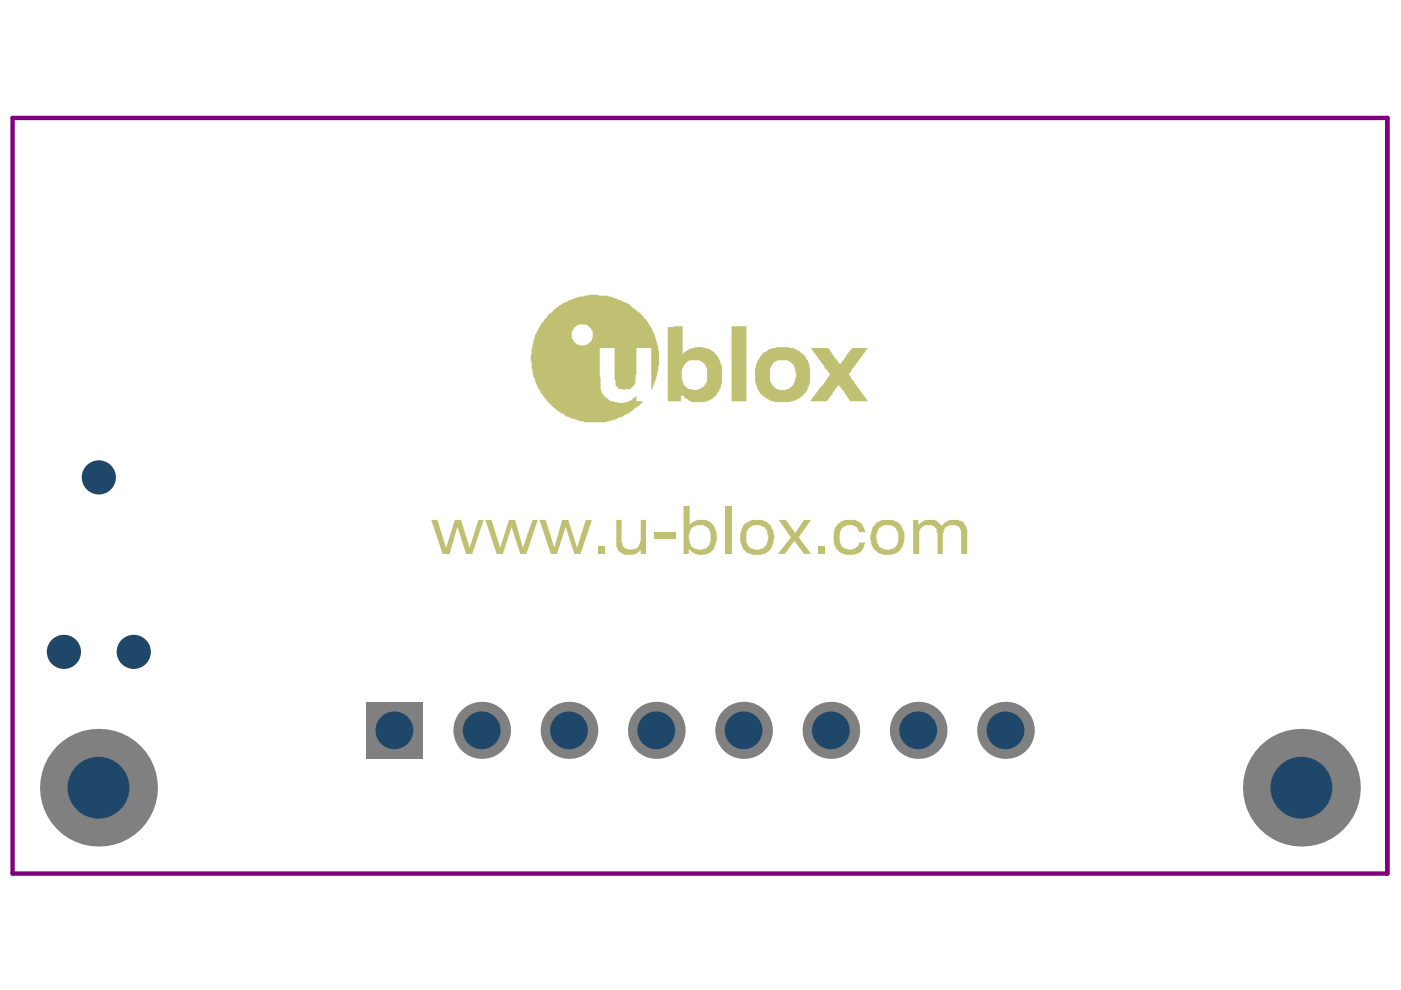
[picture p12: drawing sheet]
<svg xmlns="http://www.w3.org/2000/svg" width="297mm" height="210mm" viewBox="0 0 297 210" stroke-linecap="round" stroke-linejoin="round" font-family="sans-serif">
<g fill="#c0c073">
<path d="M91.4 110.2h1.3l1.9 6 1.8-6h1.3l1.9 6 1.8-6h1.1l-2.4 7.2h-1.3l-1.8-5.7-1.7 5.7h-1.5z"/>
<path d="M102.9 110.2h1.3l1.9 6 1.8-6h1.3l1.7 6 2-6h1.1l-2.4 7.2h-1.3l-1.8-5.7-1.9 5.7h-1.3z"/>
<path d="M114.4 110.2h1.3l1.8 6 1.7-6h1.3l1.8 6 1.9-6h1.3l-2.4 7.2h-1.3l-1.9-5.7-1.8 5.7h-1.3z"/>
<path d="M126.8 115.8h1.5v1.6h-1.5z"/>
<path d="M130.7 110.2h1.1v4.8h.2v.6l.2 .4 .3 .2v.1h.6v.2h1.1l.7-.2 .4-.5h.2v-.4h.2v-.5l.2-.2v-4.5h1.1v7.2h-1.1v-.9v.2h-.2a1.45 1.45 0 0 1-1.3 .7v.2h-1.1a2.14 2.14 0 0 1-1.7-.5l-.6-.4-.1-.7h-.2z"/>
<path d="M138.6 112.8h4.7v1.3h-4.7z"/>
<path d="M153.8 107.3h1.3v10.1h-1.3z"/>
<path d="M165.1 110.2h1.5l2 2.8 1.9-2.8h1.4l-2.5 3.7 2.5 3.5h-1.4l-2.1-2.7-2 2.7h-1.5l2.8-3.5z"/>
<path d="M173.4 115.8h1.5v1.6h-1.5z"/>
<path d="M177.5 111.2h.2v-.2l.5-.4a4.4 4.4 0 0 1 2.8-.4h.4l.7 .4 .4 .2 .2 .4h.2a.58 .58 0 0 0 .3 .7l.2 .9h-1.3v-.3h-.2a.93 .93 0 0 0-.9-1 2.16 2.16 0 0 0-2.6 .6l-.3 .7v.9l-.2 .2 .2 .2a2.29 2.29 0 0 0 .3 1.7l.4 .2v.2l.9 .3h1.1v-.2a.59 .59 0 0 0 .8-.3l.3-.2 .2-.8h1.3l-.2 .6a.58 .58 0 0 1-.3 .7l-.4 .8a5.2 5.2 0 0 1-3.9 .3v-.1a2.07 2.07 0 0 1-1.5-1.1v-.2a4.7 4.7 0 0 1-.3-3l.1-.9z"/>
<path d="M193.6 110.2h1.1v1.1l.8-.7h.1a1.54 1.54 0 0 1 1.7-.4 1.6 1.6 0 0 1 1.9 .8l.5 .5a2.93 2.93 0 0 1 3.2-1.3h.3l.2 .2a.99 .99 0 0 1 1.1 .8l.6 1.1v5.1h-1.3v-4a2.29 2.29 0 0 0-.4-1.7l-.7-.4h-1.5v.2l-.8 .2-.3 .8v.5h-.2v4.4h-1.1v-4.4h-.2v-.7l-.2-.4-.4-.2v-.2l-.7-.2a1.96 1.96 0 0 0-2.2 1v.2h-.2v4.9h-1.3z"/>
<path d="M146.6 111.9l-.2 .7h-.2v.4a1.94 1.94 0 0 0 0 1.7v.5h.2l.2 .8 .5 .2v.1h.6a1.95 1.95 0 0 0 1.7 0h.2a2.82 2.82 0 0 0 1.1-2.9l-.4-1.3-.6-.4a2.79 2.79 0 0 0-2-.4zM144.9 107.3h1.3v4v-.1l.4-.2a3.6 3.6 0 0 1 3.1-.8l1.1 .8a1.45 1.45 0 0 1 .8 1.3 4.4 4.4 0 0 1 .4 2.4l-.2 .2a2.86 2.86 0 0 1-3.4 2.7h-.5l-.2-.2a2.54 2.54 0 0 1-1.7-1.1v1.1h-1.1z"/>
<path d="M158.6 112.1v.2a3 3 0 0 0-.4 2.2v.2a1.45 1.45 0 0 0 .8 1.3v.2l.9 .3h1.3v-.2h.6v-.1l.3-.2 .2-.4h.2v-.4a2.06 2.06 0 0 0 .2-2v-.2a1.45 1.45 0 0 0-.7-1.3 2.89 2.89 0 0 0-3.2 .2v.2zM157.9 111h.2a4.4 4.4 0 0 1 3.5-.8l.9 .4 .6 .6h.1v.1h.2v.4h.2v.4l.4 .5v.6l.2 .4v.7h-.2v.2a2.93 2.93 0 0 1-1.7 2.8l-.2 .1h-.3a4.3 4.3 0 0 1-3.6-.3 4.2 4.2 0 0 1-1.2-3.4v-.7l.1-.2a2.11 2.11 0 0 1 .8-1.6z"/>
<path d="M186.4 111.9l-.2 .4a3.5 3.5 0 0 0 .2 3.5v.2l.4 .2a3.1 3.1 0 0 0 2.9 0l.2-.4a.58 .58 0 0 0 .4-.8l.2-.1v-1.9l-.6-1.1-.6-.4h-.3v-.2h-1.7v.2a.59 .59 0 0 0-.7 .4zM185.6 111a4.4 4.4 0 0 1 3.6-.8l.3 .2a2.36 2.36 0 0 1 1.9 1.9 3.5 3.5 0 0 1 .2 2.7v.4l-.4 .8a3.3 3.3 0 0 1-2.8 1.4h-.4a2.3 2.3 0 0 1-1.6-.3l-.9-.6-.4-.7a3.3 3.3 0 0 1-.6-2.1l.2-1.3 .2-.1a1.45 1.45 0 0 1 .7-1.3z"/>
<path d="M121.8 69.4v.1a.58 .58 0 0 0-.4 .8h-.2v.5a2.16 2.16 0 0 0 2.3 2.4 2.24 2.24 0 0 0 1.8-3.5v-.2h-.2a2.16 2.16 0 0 0-2.6-.5zM145.1 77.3a4.3 4.3 0 0 0-.5 3l.3 1.3 .6 .5h.2v.2l.3 .2h.6a1.95 1.95 0 0 0 1.7 0l.7-.4 .4-.5h.2v-.2a1.54 1.54 0 0 0 .3-1.7v-1.6l-.3-.6a2.26 2.26 0 0 0-2.6-1.1 1.46 1.46 0 0 0-1.7 .7zM163.8 77.1l-.4 .8a6.7 6.7 0 0 0 0 3.1v.2h.2v.4h.2a2.45 2.45 0 0 0 3.5 .7l.4-.2a3.7 3.7 0 0 0 .9-3.5l-.2-.9-.2-.2a2.41 2.41 0 0 0-2.2-1.1h-.7a2.13 2.13 0 0 0-1.5 .7zM116 67l1.2-1a8.5 8.5 0 0 1 4.4-2.6v-.1l1.3-.4 1.7-.2v-.2h2.2l.2 .2a6.5 6.5 0 0 1 4.2 .9h.4l.9 .6a2.54 2.54 0 0 1 1.7 1.1 11.8 11.8 0 0 1 5 7.2l.2 .6a12.8 12.8 0 0 1-.2 6.8v.4h-.2v.3l-.6 1.1v.4l-.3 .6v-8.9h-3.2v5.5l-.2 .2v.8a1.59 1.59 0 0 1-.7 1.8 .83 .83 0 0 1-1.1 .4h-.4v.2l-1.3-.2v-.2l-.5-.4-.2-.3v-1l-.2-.1v-6.7h-3.1v5.9l.1 .4v2.6h.2v.5l.4 .6 .6 .4 .1 .3h.2a1.21 1.21 0 0 0 1.1 .6l.4 .2h.6l.1 .1 2.1-.1 1.3-.8 .2-.3 .3-.2v1.1h1.5l-1.5 1.3a11.1 11.1 0 0 1-4.8 2.6l-.2 .1-1.3 .2v.2h-4.8v-.2h-.7l-1.3-.5h-.6l-.5-.4a1.45 1.45 0 0 1-1.3-.7h-.4l-.5-.4a20.4 20.4 0 0 1-3.9-4.1v-.3l-.4-.6h-.2v-.4l-.9-2-.4-2v-1.1l-.2-.4 .2-2.6 .2-.2 .2-1.5 1.1-2.6a.58 .58 0 0 0 .4-.7h.2v-.2l1.2-1.5zM171.9 73.8h3.7l1.3 2 1.2 1.3 .3-.2v-.1l.6-.6 .3-.7 1.3-1.7h3.4l-.2 .4h-.2l-.2 .5-.3 .2-.2 .6-.6 .5v.2h-.2l-.7 1.3h-.2v.2l-.6 .5-.1 .6h-.2l-.4 .5 1.5 2.3h.2l.2 .5h.1l1.9 2.8h.2v.2h-3.7l-1.3-2.1-1.1-1.3-.6 .4-.5 .9h-.2v.4l-1.3 1.7h-3.5l2-2.8 .7-.7 .4-.8h.2l.2-.5h.2l.3-.8h.2l-1.8-2.7h-.2l-.8-1.3h-.1l-.6-1h-.2v-.3h-.2zM155.1 69.2h3.1v15.9h-3.1zM161.2 75.5l.4-.2v-.2a5.9 5.9 0 0 1 3.9-1.5h1.6l.2 .2a2.99 2.99 0 0 1 2.4 .9l.4 .2v.2a1.46 1.46 0 0 1 .9 1.1 .58 .58 0 0 1 .4 .7l.2 .2v.8h.2v1.1a5.5 5.5 0 0 1-3.6 6.1l-1.6 .2a5.3 5.3 0 0 1-3.9-.8 3.8 3.8 0 0 1-2.2-2.8h-.2v-.1a10.3 10.3 0 0 1 .2-4.8l.5-.8zM141.6 69.4h1.1l.2-.2h1.8v5.9a2.75 2.75 0 0 1 1.7-1.1l.9-.4h1.7l.2 .2h.4a4.4 4.4 0 0 1 3.3 3.5l.2 .4v.9a10.9 10.9 0 0 1-.4 3.9h-.2a.58 .58 0 0 1-.4 .7l-.3 .8-.4 .2-.2 .3a6.6 6.6 0 0 1-4.8 .6l-1.3-.8-.4-.5-.3 .2v1.1h-2.8z"/>
</g>
<circle cx="21" cy="101.2" r="3.3" fill="#808080"/>
<circle cx="21" cy="101.2" r="3.6" fill="#1f4769"/>
<circle cx="139.1" cy="154.8" r="6" fill="#808080"/>
<circle cx="139.1" cy="154.9" r="4" fill="#1f4769"/>
<circle cx="102.1" cy="154.8" r="6" fill="#808080"/>
<circle cx="102.1" cy="154.9" r="4" fill="#1f4769"/>
<path d="M77.6 148.8h12v12.1h-12z" fill-rule="evenodd" fill="#808080"/>
<circle cx="83.6" cy="154.9" r="4" fill="#1f4769"/>
<circle cx="120.6" cy="154.8" r="6" fill="#808080"/>
<circle cx="120.6" cy="154.9" r="4" fill="#1f4769"/>
<circle cx="176.2" cy="154.8" r="6" fill="#808080"/>
<circle cx="176.2" cy="154.9" r="4" fill="#1f4769"/>
<circle cx="157.7" cy="154.8" r="6" fill="#808080"/>
<circle cx="157.7" cy="154.9" r="4" fill="#1f4769"/>
<circle cx="194.7" cy="154.8" r="6" fill="#808080"/>
<circle cx="194.7" cy="154.9" r="4" fill="#1f4769"/>
<circle cx="213.2" cy="154.8" r="6" fill="#808080"/>
<circle cx="213.2" cy="154.9" r="4" fill="#1f4769"/>
<circle cx="275.9" cy="167" r="12.4" fill="#808080"/>
<circle cx="275.9" cy="167" r="6.6" fill="#1f4769"/>
<circle cx="20.9" cy="167" r="12.4" fill="#808080"/>
<circle cx="20.9" cy="167" r="6.6" fill="#1f4769"/>
<circle cx="28.4" cy="138.2" r="3.3" fill="#808080"/>
<circle cx="28.4" cy="138.2" r="3.6" fill="#1f4769"/>
<circle cx="13.6" cy="138.2" r="3.3" fill="#808080"/>
<circle cx="13.6" cy="138.2" r="3.6" fill="#1f4769"/>
<path d="M2.7 25h291.4v160.2h-291.4z" fill="none" stroke="#800080" stroke-width=".93"/>
</svg>
